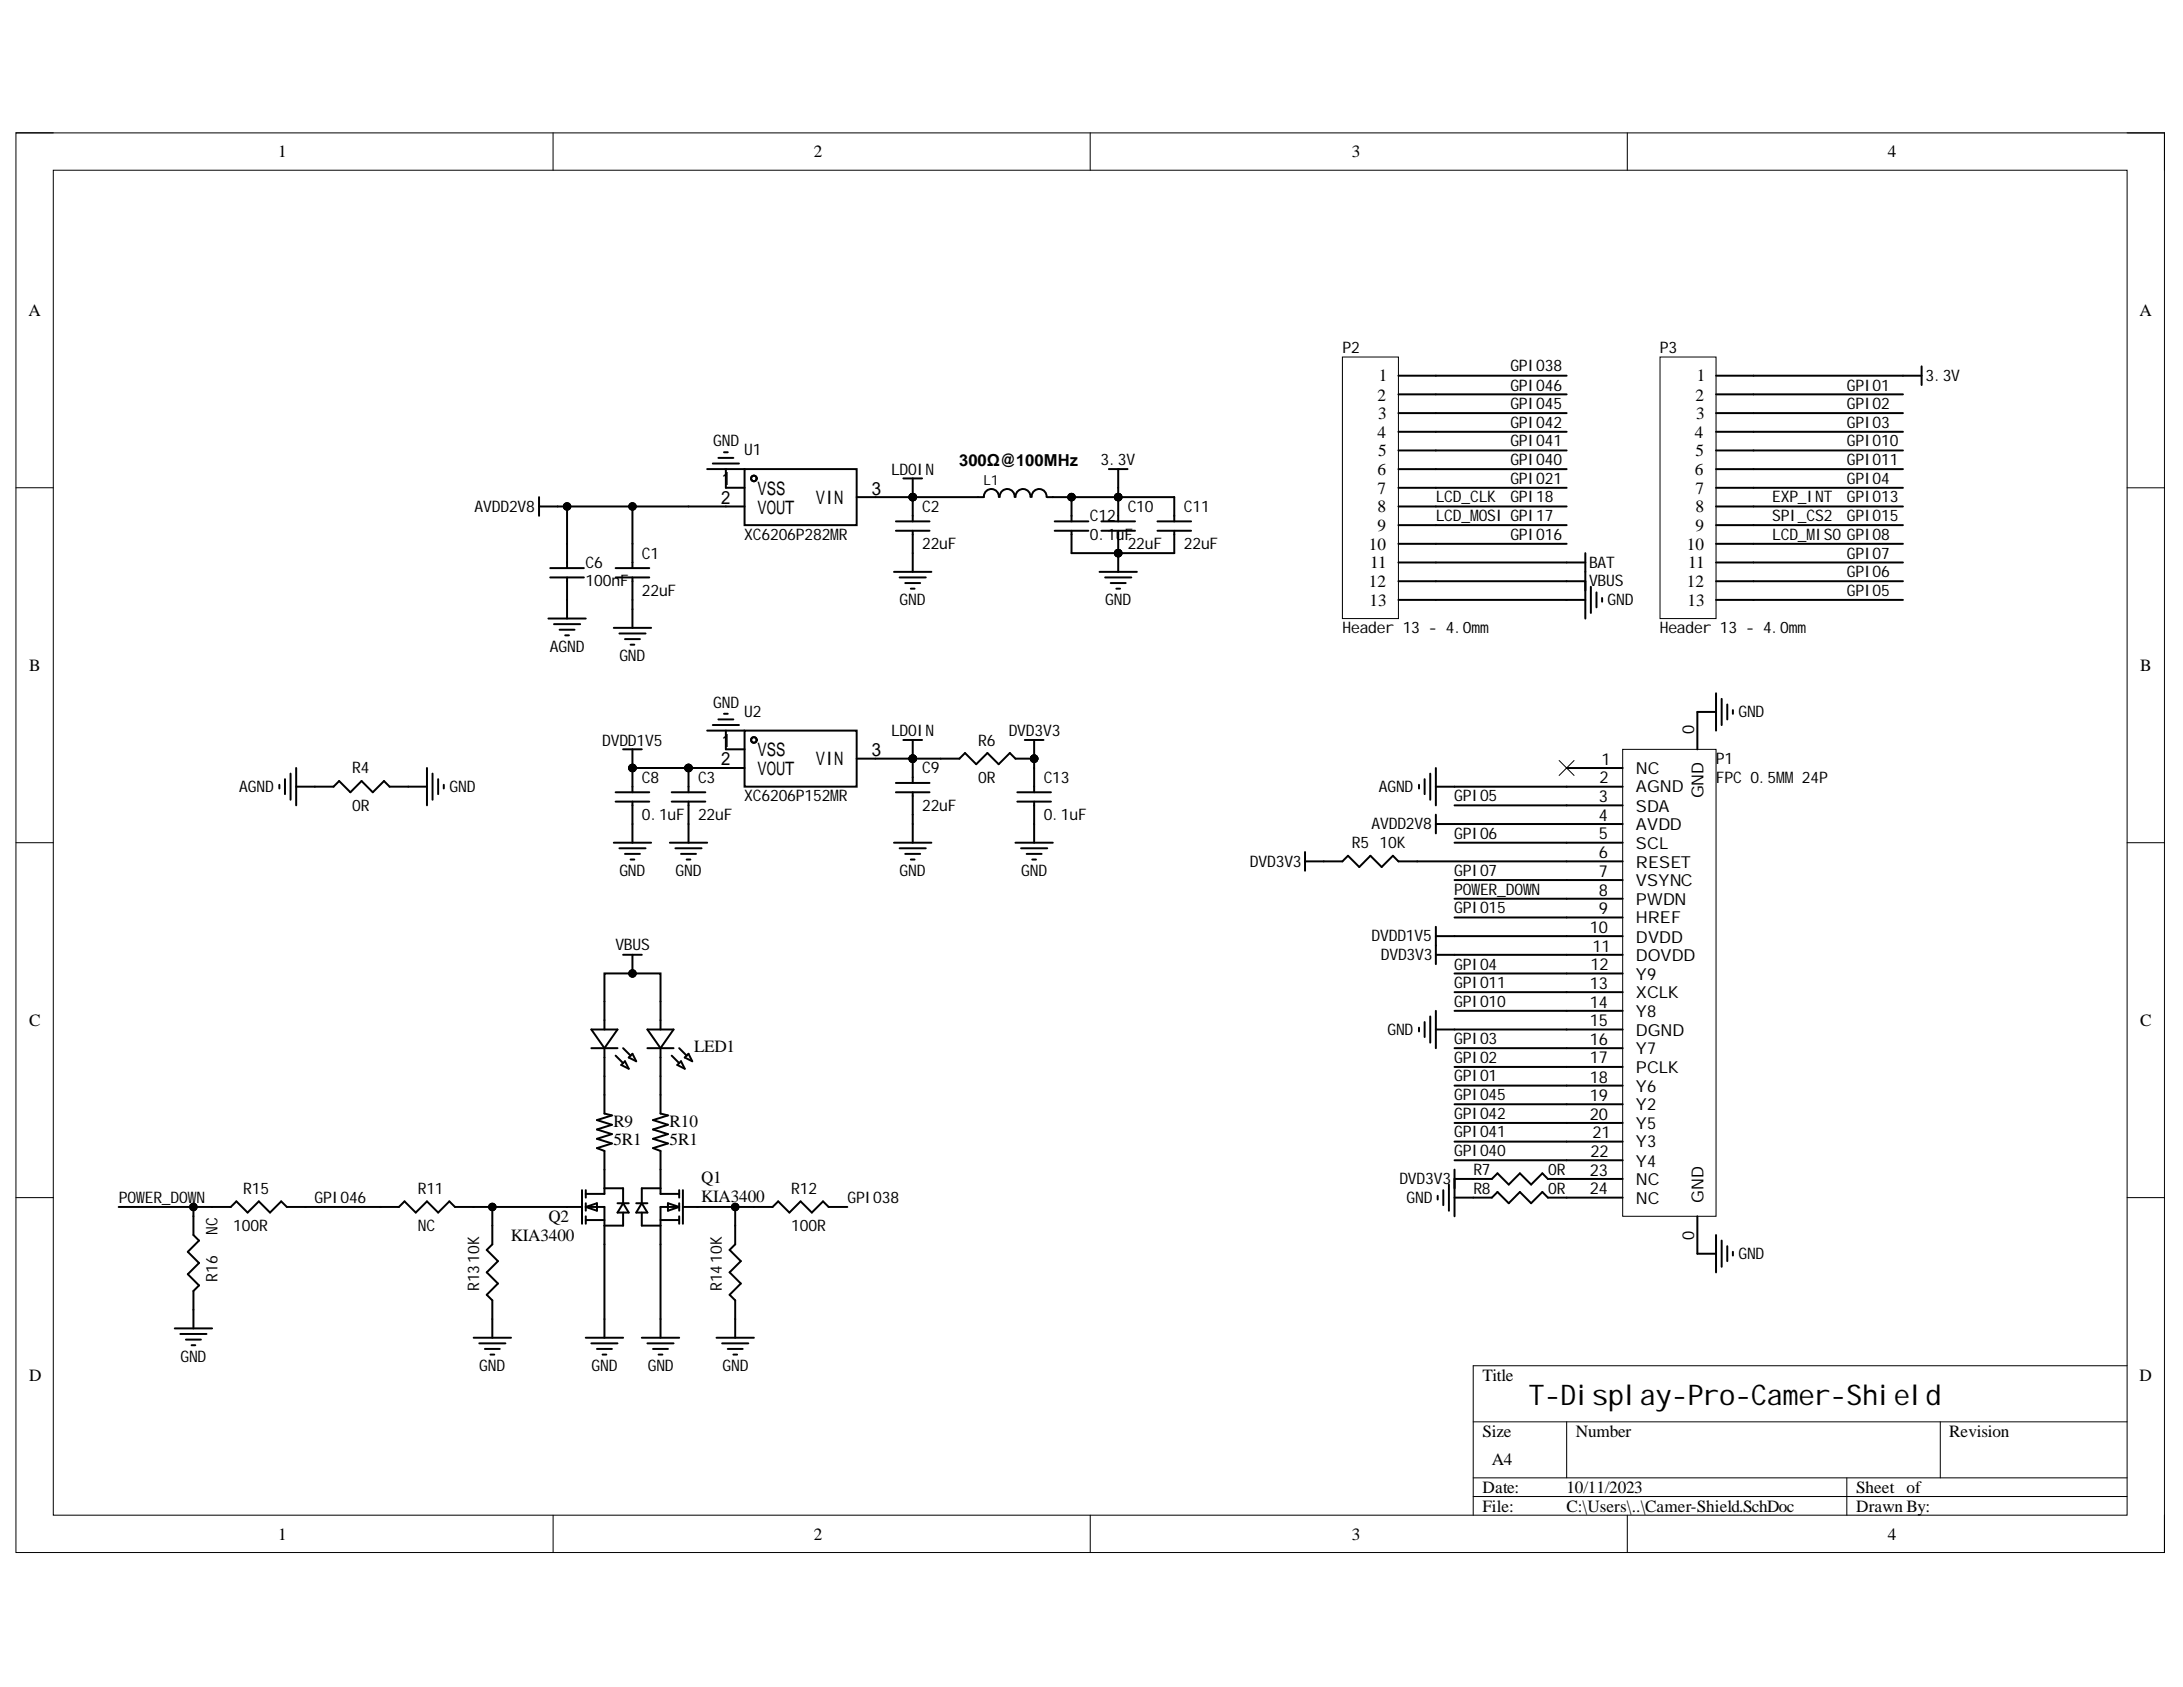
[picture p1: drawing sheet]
<svg xmlns="http://www.w3.org/2000/svg" width="279mm" height="216mm" viewBox="0 0 279 216" stroke-linecap="round" stroke-linejoin="round" font-family="sans-serif">
<defs><g id="words">
<text font-size="3.6" x="195.7" y="179.8">T-Display-Pro-Camer-Shield</text>
<g font-size="2.4">
<text x="97" y="63.4">VSS</text>
<text x="97" y="65.7">VOUT</text>
<text x="104.4" y="64.5">VIN</text>
<text x="97" y="96.8">VSS</text>
<text x="97" y="99.1">VOUT</text>
<text x="104.4" y="98">VIN</text>
</g>
<g font-size="2.2">
<text x="35.6" y="20.1">1</text>
<text x="104.1" y="20.1">2</text>
<text x="173" y="20.1">3</text>
<text x="241.6" y="20.1">4</text>
<text x="3.6" y="40.4">A</text>
<text x="273.9" y="40.4">A</text>
<text x="176.3" y="51.3">2</text>
<text x="176.4" y="53.6">3</text>
<text x="176.5" y="48.8">1</text>
<text x="217" y="51.3">2</text>
<text x="217.1" y="53.6">3</text>
<text x="217.2" y="48.8">1</text>
<text x="176.3" y="56">4</text>
<text x="176.4" y="58.4">5</text>
<text x="216.9" y="56">4</text>
<text x="217" y="58.4">5</text>
<text x="176.3" y="60.8">6</text>
<text x="176.3" y="63.2">7</text>
<text x="176.3" y="65.6">8</text>
<text x="216.9" y="60.8">6</text>
<text x="217" y="63.2">7</text>
<text x="217" y="65.6">8</text>
<text x="175.2" y="70.4">10</text>
<text x="176.3" y="68">9</text>
<text x="215.9" y="70.4">10</text>
<text x="217" y="68">9</text>
<text x="175.2" y="75.1">12</text>
<text x="175.3" y="77.6">13</text>
<text x="175.4" y="72.7">11</text>
<text x="215.9" y="75.1">12</text>
<text x="216" y="77.6">13</text>
<text x="216.1" y="72.7">11</text>
<text x="3.7" y="85.9">B</text>
<text x="273.9" y="85.9">B</text>
<text x="3.7" y="131.4">C</text>
<text x="273.9" y="131.4">C</text>
<text x="88.8" y="134.7">LED1</text>
<text x="78.5" y="144.2">R9</text>
<text x="78.5" y="146.6">5R1</text>
<text x="85.7" y="144.2">R10</text>
<text x="85.7" y="146.6">5R1</text>
<text x="89.8" y="151.4">Q1</text>
<text x="89.8" y="153.8">KIA3400</text>
<text x="65.4" y="158.9">KIA3400</text>
<text x="70.2" y="156.4">Q2</text>
<text x="3.7" y="176.8">D</text>
<text x="189.8" y="176.8">Title</text>
<text x="273.9" y="176.8">D</text>
<text x="189.8" y="183.9">Size</text>
<text x="201.7" y="183.9">Number</text>
<text x="249.5" y="183.9">Revision</text>
<text x="189.8" y="191.1">Date:</text>
<text x="190.9" y="187.5">A4</text>
<text x="200.5" y="191.1">10/11/2023</text>
<text x="237.6" y="191.1">Sheet of</text>
<text x="35.6" y="197.1">1</text>
<text x="104.1" y="197.1">2</text>
<text x="173" y="197.1">3</text>
<text x="189.8" y="193.4">File:</text>
<text x="200.5" y="193.4">C:\Users\..\Camer-Shield.SchDoc</text>
<text x="237.6" y="193.4">Drawn By:</text>
<text x="241.6" y="197.1">4</text>
</g>
<g font-size="2.1">
<text x="122.8" y="59.6">300Ω@100MHz</text>
<text x="216.8" y="94" transform="rotate(-90 216.8 94)">0</text>
<text x="204.7" y="100.2">2</text>
<text x="205" y="97.9">1</text>
<text x="209.4" y="99.1">NC</text>
<text x="209.4" y="101.4">AGND</text>
<text x="204.6" y="102.7">3</text>
<text x="204.6" y="105.1">4</text>
<text x="204.6" y="107.4">5</text>
<text x="209.4" y="103.9">SDA</text>
<text x="209.4" y="106.2">AVDD</text>
<text x="218" y="102.2" transform="rotate(-90 218 102.2)">GND</text>
<text x="204.6" y="109.8">6</text>
<text x="204.6" y="112.2">7</text>
<text x="209.4" y="108.6">SCL</text>
<text x="209.4" y="111.1">RESET</text>
<text x="209.4" y="113.4">VSYNC</text>
<text x="203.5" y="119.4">10</text>
<text x="204.6" y="114.6">8</text>
<text x="204.6" y="117">9</text>
<text x="209.4" y="115.8">PWDN</text>
<text x="209.4" y="118.2">HREF</text>
<text x="203.5" y="124.2">12</text>
<text x="203.8" y="121.8">11</text>
<text x="209.4" y="120.6">DVDD</text>
<text x="209.4" y="123">DOVDD</text>
<text x="209.4" y="125.4">Y9</text>
<text x="203.5" y="126.5">13</text>
<text x="203.5" y="129">14</text>
<text x="203.5" y="131.4">15</text>
<text x="209.4" y="127.7">XCLK</text>
<text x="209.4" y="130.2">Y8</text>
<text x="203.5" y="133.7">16</text>
<text x="203.5" y="136.1">17</text>
<text x="209.4" y="132.5">DGND</text>
<text x="209.4" y="134.9">Y7</text>
<text x="209.4" y="137.3">PCLK</text>
<text x="203.5" y="138.6">18</text>
<text x="203.5" y="140.9">19</text>
<text x="203.5" y="143.3">20</text>
<text x="209.4" y="139.7">Y6</text>
<text x="209.4" y="142.1">Y2</text>
<text x="203.5" y="148.1">22</text>
<text x="203.8" y="145.7">21</text>
<text x="209.4" y="144.5">Y5</text>
<text x="209.4" y="146.8">Y3</text>
<text x="209.4" y="149.3">Y4</text>
<text x="203.5" y="150.5">23</text>
<text x="203.5" y="152.8">24</text>
<text x="209.4" y="151.7">NC</text>
<text x="209.4" y="154">NC</text>
<text x="218" y="153.9" transform="rotate(-90 218 153.9)">GND</text>
<text x="216.8" y="158.7" transform="rotate(-90 216.8 158.7)">0</text>
</g>
<g font-size="2">
<text x="171.8" y="45.2">P2</text>
<text x="193.3" y="47.5">GPIO38</text>
<text x="212.4" y="45.2">P3</text>
<text x="193.3" y="50">GPIO46</text>
<text x="193.3" y="52.4">GPIO45</text>
<text x="236.4" y="50">GPIO1</text>
<text x="236.4" y="52.4">GPIO2</text>
<text x="246.4" y="48.7">3.3V</text>
<text x="91.3" y="57.1">GND</text>
<text x="95.3" y="58.3">U1</text>
<text x="140.9" y="59.6">3.3V</text>
<text x="193.3" y="59.6">GPIO40</text>
<text x="193.3" y="57.1">GPIO41</text>
<text x="193.3" y="54.7">GPIO42</text>
<text x="236.4" y="54.7">GPIO3</text>
<text x="236.4" y="57.1">GPIO10</text>
<text x="236.4" y="59.6">GPIO11</text>
<text x="60.7" y="65.5">AVDD2V8</text>
<text x="114" y="60.7">LDOIN</text>
<text x="118" y="65.5">C2</text>
<text x="144.3" y="65.5">C10</text>
<text x="151.5" y="65.5">C11</text>
<text x="183.8" y="64.3">LCD_CLK</text>
<text x="193.3" y="64.3">GPI18</text>
<text x="193.3" y="61.9">GPIO21</text>
<text x="226.8" y="64.3">EXP_INT</text>
<text x="236.4" y="64.3">GPIO13</text>
<text x="236.4" y="61.9">GPIO4</text>
<text x="82.1" y="71.5">C1</text>
<text x="95.3" y="69.1">XC6206P282MR</text>
<text x="118" y="70.3">22uF</text>
<text x="139.5" y="66.7">C12</text>
<text x="139.5" y="69.1">0.1uF</text>
<text x="144.3" y="70.3">22uF</text>
<text x="151.5" y="70.3">22uF</text>
<text x="183.8" y="66.7">LCD_MOSI GPI17</text>
<text x="193.3" y="69.1">GPIO16</text>
<text x="226.8" y="69.1">LCD_MISO GPIO8</text>
<text x="226.8" y="66.7">SPI_CS2</text>
<text x="236.4" y="66.7">GPIO15</text>
<text x="236.4" y="71.5">GPIO7</text>
<text x="75" y="72.7">C6</text>
<text x="75" y="75">100nF</text>
<text x="82.1" y="76.2">22uF</text>
<text x="115.1" y="77.5">GND</text>
<text x="141.5" y="77.5">GND</text>
<text x="203.4" y="75">VBUS</text>
<text x="203.4" y="72.7">BAT</text>
<text x="205.7" y="77.5">GND</text>
<text x="236.4" y="73.8">GPIO6</text>
<text x="236.4" y="76.2">GPIO5</text>
<text x="70.4" y="83.4">AGND</text>
<text x="171.8" y="81">Header 13 - 4.0mm</text>
<text x="212.4" y="81">Header 13 - 4.0mm</text>
<text x="79.3" y="84.6">GND</text>
<text x="77.1" y="95.4">DVDD1V5</text>
<text x="91.3" y="90.6">GND</text>
<text x="95.3" y="91.8">U2</text>
<text x="114" y="94.1">LDOIN</text>
<text x="125.2" y="95.4">R6</text>
<text x="129.1" y="94.1">DVD3V3</text>
<text x="222.5" y="91.8">GND</text>
<text x="30.6" y="101.3">AGND</text>
<text x="45.1" y="99">R4</text>
<text x="57.5" y="101.3">GND</text>
<text x="82.1" y="100.2">C8</text>
<text x="89.3" y="100.2">C3</text>
<text x="118" y="99">C9</text>
<text x="125.2" y="100.2">0R</text>
<text x="133.6" y="100.2">C13</text>
<text x="176.5" y="101.3">AGND</text>
<text x="219.6" y="97.8">P1</text>
<text x="219.6" y="100.2">FPC 0.5MM 24P</text>
<text x="45.1" y="103.8">0R</text>
<text x="82.1" y="105">0.1uF</text>
<text x="89.3" y="105">22uF</text>
<text x="95.3" y="102.5">XC6206P152MR</text>
<text x="118" y="103.8">22uF</text>
<text x="133.6" y="105">0.1uF</text>
<text x="175.5" y="106.2">AVDD2V8</text>
<text x="186.1" y="102.5">GPIO5</text>
<text x="186.1" y="107.3">GPIO6</text>
<text x="79.3" y="112.1">GND</text>
<text x="86.5" y="112.1">GND</text>
<text x="115.1" y="112.1">GND</text>
<text x="130.7" y="112.1">GND</text>
<text x="160" y="110.9">DVD3V3</text>
<text x="173" y="108.5">R5</text>
<text x="176.6" y="108.5">10K</text>
<text x="186.1" y="112.1">GPIO7</text>
<text x="186.1" y="116.9">GPIO15</text>
<text x="186.1" y="114.5">POWER_DOWN</text>
<text x="78.8" y="121.6">VBUS</text>
<text x="175.5" y="120.5">DVDD1V5</text>
<text x="176.7" y="122.9">DVD3V3</text>
<text x="186.1" y="124.1">GPIO4</text>
<text x="186.1" y="126.5">GPIO11</text>
<text x="186.1" y="128.8">GPIO10</text>
<text x="177.6" y="132.5">GND</text>
<text x="186.1" y="133.6">GPIO3</text>
<text x="186.1" y="136">GPIO2</text>
<text x="186.1" y="138.4">GPIO1</text>
<text x="186.1" y="140.8">GPIO45</text>
<text x="186.1" y="143.2">GPIO42</text>
<text x="186.1" y="145.6">GPIO41</text>
<text x="186.1" y="147.9">GPIO40</text>
<text x="15.2" y="153.9">POWER_DOWN</text>
<text x="31.1" y="152.8">R15</text>
<text x="40.3" y="153.9">GPIO46</text>
<text x="53.5" y="152.8">R11</text>
<text x="101.3" y="152.8">R12</text>
<text x="108.5" y="153.9">GPIO38</text>
<text x="179.1" y="151.6">DVD3V3</text>
<text x="180" y="153.9">GND</text>
<text x="188.6" y="150.4">R7</text>
<text x="188.6" y="152.8">R8</text>
<text x="198.1" y="150.4">0R</text>
<text x="198.1" y="152.8">0R</text>
<text x="27.8" y="158.1" transform="rotate(-90 27.8 158.1)">NC</text>
<text x="29.9" y="157.5">100R</text>
<text x="53.5" y="157.5">NC</text>
<text x="101.3" y="157.5">100R</text>
<text x="222.5" y="161.1">GND</text>
<text x="27.8" y="164" transform="rotate(-90 27.8 164)">R16</text>
<text x="61.3" y="165.2" transform="rotate(-90 61.3 165.2)">R1310K</text>
<text x="92.4" y="165.2" transform="rotate(-90 92.4 165.2)">R1410K</text>
<text x="23.1" y="174.2">GND</text>
<text x="61.3" y="175.4">GND</text>
<text x="75.7" y="175.4">GND</text>
<text x="82.9" y="175.4">GND</text>
<text x="92.5" y="175.4">GND</text>
</g>
<text font-size="1.8" x="125.9" y="62.1">L1</text>
</g></defs>
<path d="M2 17h275v181.7h-275z" fill="none" stroke="#000" stroke-width=".13"/>
<path d="M6.8 21.8h265.4v172.1h-265.4z" fill-rule="evenodd" fill="#fff"/>
<g fill="none" stroke="#000" stroke-width=".13">
<path d="M2 17h4.8M70.8 17v4.8M139.5 17v4.8M208.3 17v4.8M272.2 17h4.8v4.8M6.8 21.8h265.4v172.1h-265.4zM2 62.4h4.8M272.2 62.4h4.8M2 107.8h4.8M272.2 107.8h4.8M2 153.3h4.8M272.2 153.3h4.8"/>
<path d="M272.2 174.8h-83.6v19.1M70.8 193.9v4.8M139.5 193.9v4.8M188.6 182h83.6M188.6 189.1h83.6M188.6 191.5h83.6M200.5 182v7.1M208.3 193.9v4.8M236.4 189.1v4.8M248.3 182v7.1M277 193.9v4.8"/>
</g>
<path d="M207.7 95.9h11.9v59.8h-11.9z" fill-rule="evenodd" fill="#fff"/>
<g fill="none" stroke="#000" stroke-width=".13">
<path d="M199.6 97.3l1.9 1.9M201.5 97.3l-1.9 1.9M207.7 95.9h11.9v59.8h-11.9z"/>
<circle cx="116.8" cy="63.6" r=".48"/>
<circle cx="80.9" cy="98.3" r=".48"/>
<circle cx="88.1" cy="98.3" r=".48"/>
<circle cx="116.8" cy="97.1" r=".48"/>
</g>
<g fill="none" stroke="#000" stroke-width=".25">
<path d="M91.2 59.3h3.4M91.9 58.6h2M92.7 57.9h.4M243.6 48.1h2.3M245.9 46.9v2.4M69 63.6v2.4M69 64.8h2.4M70.2 79.2h4.8M70.4 72.7h4.3M70.4 73.9h4.3M70.9 79.9h3.4M72.6 69.6v3.1"/>
<path d="M72.6 73.9v5.3M78.8 72.7h4.3M78.8 73.9h4.3M80.9 69.6v3.1M80.9 73.9v2.9M80.9 78v2.4M90.5 60h4.8M92.9 64.8h2.4M92.9 60v2.4h2.4M95.3 60h14.3v7.2h-14.3zM109.6 63.6h2.4M114.4 73.2h4.8"/>
<path d="M114.7 66.7h4.3M114.7 67.9h4.3M115.1 73.9h3.4M115.9 74.6h1.9M116.6 75.3h.5M116.8 63.6v3.1M116.8 67.9v5.3M200.5 76.8h2.4M200.5 74.4h2.4M200.5 72h2.4M202.9 70.8v8.4M203.6 75.1v3.3"/>
<path d="M204.3 75.8v1.9M205.1 76.5v.5M36.5 99.7v1.9M37.2 99v3.4M37.9 98.3v4.8M54.6 98.3v4.8M55.4 99v3.4M56.1 99.7v1.9M71.6 80.6h1.9M72.3 81.3h.5M78.6 80.4h4.7M79.3 81.1h3.3"/>
<path d="M79.8 95.9h2.3M80 81.8h1.9M80.7 82.5h.5M80.9 95.9v5.5M88.1 98.3v3.1M90.5 93.5h4.8M91.2 92.8h3.4M91.9 92.1h2M92.7 91.4h.4M92.9 98.3h2.4M92.9 93.5v2.4h2.4M95.3 93.5h14.3v7.2h-14.3z"/>
<path d="M109.6 97.1h2.4M115.6 94.7h2.4M116.8 94.7v5.5M182.3 99.7v1.9M183.1 99v3.4M183.8 98.3v4.8M200.5 98.3h7.2M219.6 91.1h-2.4v4.8M219.6 88.7v4.8M220.4 89.4v3.4M221.1 90.2v1.9M221.8 90.9v.5"/>
<path d="M35.8 100.4v.5M37.9 100.7h4.8l.7-.7 1.4 1.4 1.5-1.4 1.4 1.4 1.4-1.4 .8 .7h4.7M56.8 100.4v.5M78.6 107.8h4.7M78.8 101.4h4.3M78.8 102.6h4.3M79.3 108.6h3.3M80 109.3h1.9M80.7 110h.5M80.9 102.6v5.2M85.7 107.8h4.8M86 101.4h4.3"/>
<path d="M86 102.6h4.3M86.4 108.6h3.4M87.2 109.3h1.9M87.9 110h.5M88.1 102.6v5.2M114.4 107.8h4.8M114.7 101.4h4.3M114.7 100.2h4.3M115.1 108.6h3.4M115.9 109.3h1.9M116.6 110h.5M116.8 101.4v2.9"/>
<path d="M116.8 105.5v2.3M167 110.2h4.8l.7-.7 1.5 1.5 1.4-1.5 1.4 1.5 1.5-1.5 .7 .7h2.4M167 109v2.4M181.6 100.4v.5M183.8 100.7h2.4M183.8 105.5h2.4M183.8 119.8h2.4M183.8 104.3v2.4M183.8 118.6v2.4M200.5 100.7h7.2M200.5 103.1h7.2M200.5 105.5h7.2"/>
<path d="M200.5 107.8h7.2M200.5 110.2h7.2M200.5 112.6h7.2M200.5 115h7.2M200.5 117.4h7.2M200.5 119.8h7.2M181.6 131.5v.5M182.3 130.8v1.9M183.1 130.1v3.3M183.8 131.8h2.4M183.8 129.4v4.7M200.5 122.2h7.2"/>
<path d="M200.5 124.6h7.2M200.5 127h7.2M200.5 129.4h7.2M200.5 131.8h7.2M200.5 134.1h7.2M200.5 136.5h7.2M200.5 138.9h7.2M184 153v.5M184.7 152.3v1.9M185.4 151.6v3.4M186.2 153.3h4.7l.8-.7 1.4 1.4 1.4-1.4 1.5 1.4 1.4-1.4 .7 .7h9.6M186.2 150.9v4.8"/>
<path d="M188.6 150.9h2.3l.8-.7 1.4 1.4 1.4-1.4 1.5 1.4 1.4-1.4 .7 .7h9.6M200.5 141.3h7.2M200.5 143.7h7.2M200.5 146.1h7.2M200.5 148.5h7.2M217.2 155.7v4.7h2.4M219.6 158.1v4.7M220.4 158.8v3.3M221.1 159.5v1.9M221.8 160.2v.5"/>
<circle cx="96.5" cy="61.2" r=".36"/>
<circle cx="96.5" cy="94.7" r=".36"/>
</g>
<g fill="#000">
<circle cx="116.8" cy="63.6" r=".48"/>
<circle cx="80.9" cy="98.3" r=".48"/>
<circle cx="88.1" cy="98.3" r=".48"/>
<circle cx="116.8" cy="97.1" r=".48"/>
</g>
<path d="M171.8 45.7h7.2v33.5h-7.2z" fill-rule="evenodd" fill="#fff"/>
<path d="M171.8 45.7h7.2v33.5h-7.2z" fill="none" stroke="#000" stroke-width=".13"/>
<g fill="none" stroke="#000" stroke-width=".25">
<path d="M179 48.1h4.8M179 50.5h4.8M179 52.9h4.8M179 55.3h4.8M179 57.6h4.8M179 60h4.8M179 62.4h4.8M179 64.8h4.8M179 67.2h4.8M179 69.6h4.8M179 72h4.8M179 74.4h4.8"/>
<path d="M179 76.8h4.8"/>
</g>
<path d="M212.5 45.7h7.1v33.5h-7.1z" fill-rule="evenodd" fill="#fff"/>
<g fill="none" stroke="#000" stroke-width=".13">
<path d="M212.5 45.7h7.1v33.5h-7.1z"/>
<circle cx="72.6" cy="64.8" r=".48"/>
<circle cx="80.9" cy="64.8" r=".48"/>
<circle cx="116.8" cy="63.6" r=".48"/>
<circle cx="137.1" cy="63.6" r=".48"/>
<circle cx="143.1" cy="63.6" r=".48"/>
<circle cx="143.1" cy="70.8" r=".48"/>
<circle cx="80.9" cy="98.3" r=".48"/>
<circle cx="88.1" cy="98.3" r=".48"/>
<circle cx="116.8" cy="97.1" r=".48"/>
<circle cx="132.4" cy="97.1" r=".48"/>
<circle cx="80.9" cy="124.6" r=".48"/>
<circle cx="24.8" cy="154.5" r=".48"/>
<circle cx="63" cy="154.5" r=".48"/>
<circle cx="94.1" cy="154.5" r=".48"/>
</g>
<g fill="none" stroke="#000" stroke-width=".25">
<path d="M183.8 48.1h16.7M183.8 50.5h16.7M183.8 52.9h16.7M183.8 55.3h16.7M183.8 57.6h16.7M219.6 48.1h24M219.6 50.5h24M219.6 52.9h24M219.6 55.3h24M219.6 57.6h24M71.4 64.8h9.5M72.6 64.8v4.8"/>
<path d="M80.9 76.8v1.2M92.9 64.8h-12v4.8M112 63.6h13.9M115.6 61.2h2.4M116.8 61.2v2.4M125.9 63.6a.96 .96 0 0 1 1-1 .96 .96 0 0 1 .9 1M128 63.6a.95 .95 0 0 1 .9-1 .95 .95 0 0 1 1 1M130 63.6a.95 .95 0 0 1 .9-1 .95 .95 0 0 1 1 1M132 63.6a.95 .95 0 0 1 1-1 .95 .95 0 0 1 .9 1M135 66.7h4.3M135 67.9h4.3M137.1 67.9v2.9h13.2v-2.9"/>
<path d="M137.1 63.6v3.1M140.7 73.2h4.8M141 66.7h4.3M141 67.9h4.3M141.4 73.9h3.4M141.9 60h2.4M142.2 74.6h1.9M142.9 75.3h.5M143.1 60v3.6h-9.1M143.1 66.7v-3.1h7.2v3.1M143.1 67.9v5.3M148.1 66.7h4.3"/>
<path d="M148.1 67.9h4.3M183.8 60h16.7M183.8 62.4h16.7M183.8 64.8h16.7M183.8 67.2h16.7M183.8 69.6h16.7M183.8 72h16.7M183.8 74.4h16.7M183.8 76.8h16.7M219.6 60h24M219.6 62.4h24M219.6 64.8h24"/>
<path d="M219.6 67.2h24M219.6 69.6h24M219.6 72h24M219.6 74.4h24M219.6 76.8h24M80.9 98.3h12M112 97.1h10.8l.7-.7 1.4 1.4 1.5-1.4 1.4 1.4 1.4-1.4 .8 .7h2.4M131.2 94.7h2.4M132.4 94.7v6.7M116.8 104.3v1.2M130 107.8h4.7M130.2 101.4h4.3"/>
<path d="M130.2 102.6h4.3M130.7 108.6h3.3M131.4 109.3h1.9M132.1 110h.5M132.4 102.6v5.2M181.4 110.2h19.1M186.2 107.8h14.3M186.2 119.8h14.3M186.2 117.4h14.3M186.2 112.6h14.3M186.2 105.5h14.3M186.2 103.1h14.3"/>
<path d="M186.2 100.7h14.3M186.2 115h14.3M75.7 134.1h3.3M75.7 131.8h3.3l-1.6 2.3zM77.4 131.8v-7.2h7.1v7.2M77.4 134.1v8.4l.9 .3-1.9 .5 1.9 .6-1.9 .6 1.9 .6-1.9 .6 1.9 .6-1.9 .6 1 .4v5.5h-2.4M78.8 135.1l1 1M79.5 136.3l.5-.5 .5 1zM79.8 134.1l.9 1M79.8 122.2h2.3M80.5 135.3l.4-.4 .5 .9zM80.9 122.2v2.4"/>
<path d="M82.9 134.1h3.3M82.9 131.8h3.3l-1.7 2.3zM84.5 134.1v8.4l1 .3-1.9 .5 1.9 .6-1.9 .6 1.9 .6-1.9 .6 1.9 .6-1.9 .6 .9 .4v5.5h2.4M86 135.1l.9 1M86.7 136.3l.5-.5 .4 1zM86.9 134.1l1 1M87.6 135.3l.5-.4 .5 .9zM183.8 121v2.4M183.8 122.2h16.7M186.2 134.1h14.3M186.2 131.8h14.3M186.2 138.9h14.3"/>
<path d="M186.2 136.5h14.3M186.2 129.4h14.3M186.2 127h14.3M186.2 124.6h14.3M15.2 154.5h14.3l.8-.7 1.4 1.4 1.4-1.4 1.5 1.4 1.4-1.4 .7 .7h14.4l.7-.7 1.4 1.4 1.4-1.4 1.5 1.4 1.4-1.4 .7 .7h16.3M24.8 154.5v3.6l.7 .7-1.5 1.4 1.5 1.4-1.5 1.5 1.5 1.4-.7 .7v4.8M63 154.5v4.7l-.7 .8 1.4 1.4-1.4 1.4 1.4 1.5-1.4 1.4 .7 .7v4.8M74.5 152.3v4.3M75 154.5h2.4v16.7M75 154.5l1.4-.5v.9zM75 156.1h2.4M75 152.3v1"/>
<path d="M75 154v.9M75 155.7v.9M77.4 152.1h2.4v1.9M79 154h1.5M79.8 154l.7 1.2h-1.5zM79.8 155.2v1.7h-2.4M81.4 154h1.5M82.1 154l.8 1.2h-1.5zM82.1 155.2v1.7h2.4M84.5 152.1h-2.4v1.9M84.5 156.1h2.4M85.5 154l1.4 .5-1.4 .4z"/>
<path d="M86.9 154.5h-2.4v16.7M86.9 152.3v1M86.9 154v.9M86.9 155.7v.9M87.4 154.5h11.5l.7-.7 1.4 1.4 1.5-1.4 1.4 1.4 1.4-1.4 .8 .7h2.3M87.4 152.3v4.3M94.1 154.5v4.7l-.7 .8 1.4 1.4-1.4 1.4 1.4 1.5-1.4 1.4 .7 .7v4.8M186.2 149.7v2.4M186.2 150.9h2.4M186.2 148.5h14.3M186.2 146.1h14.3M186.2 143.7h14.3"/>
<path d="M186.2 141.3h14.3M22.4 170h4.7M23.1 170.7h3.3M23.8 171.4h1.9M24.5 172.2h.5M60.6 171.2h4.8M61.3 171.9h3.4M62.1 172.6h1.9M62.8 173.4h.5M75 171.2h4.8M75.7 171.9h3.3M76.4 172.6h1.9"/>
<path d="M77.1 173.4h.5M82.1 171.2h4.8M82.9 171.9h3.3M83.6 172.6h1.9M84.3 173.4h.5M91.7 171.2h4.8M92.4 171.9h3.4M93.1 172.6h2M93.9 173.4h.4"/>
</g>
<g fill="#000">
<circle cx="72.6" cy="64.8" r=".48"/>
<circle cx="80.9" cy="64.8" r=".48"/>
<circle cx="116.8" cy="63.6" r=".48"/>
<circle cx="137.1" cy="63.6" r=".48"/>
<circle cx="143.1" cy="63.6" r=".48"/>
<circle cx="143.1" cy="70.8" r=".48"/>
<circle cx="80.9" cy="98.3" r=".48"/>
<circle cx="88.1" cy="98.3" r=".48"/>
<circle cx="116.8" cy="97.1" r=".48"/>
<circle cx="132.4" cy="97.1" r=".48"/>
<circle cx="80.9" cy="124.6" r=".48"/>
<circle cx="24.8" cy="154.5" r=".48"/>
<circle cx="63" cy="154.5" r=".48"/>
<circle cx="94.1" cy="154.5" r=".48"/>
</g>
<use href="#words"/>
</svg>
